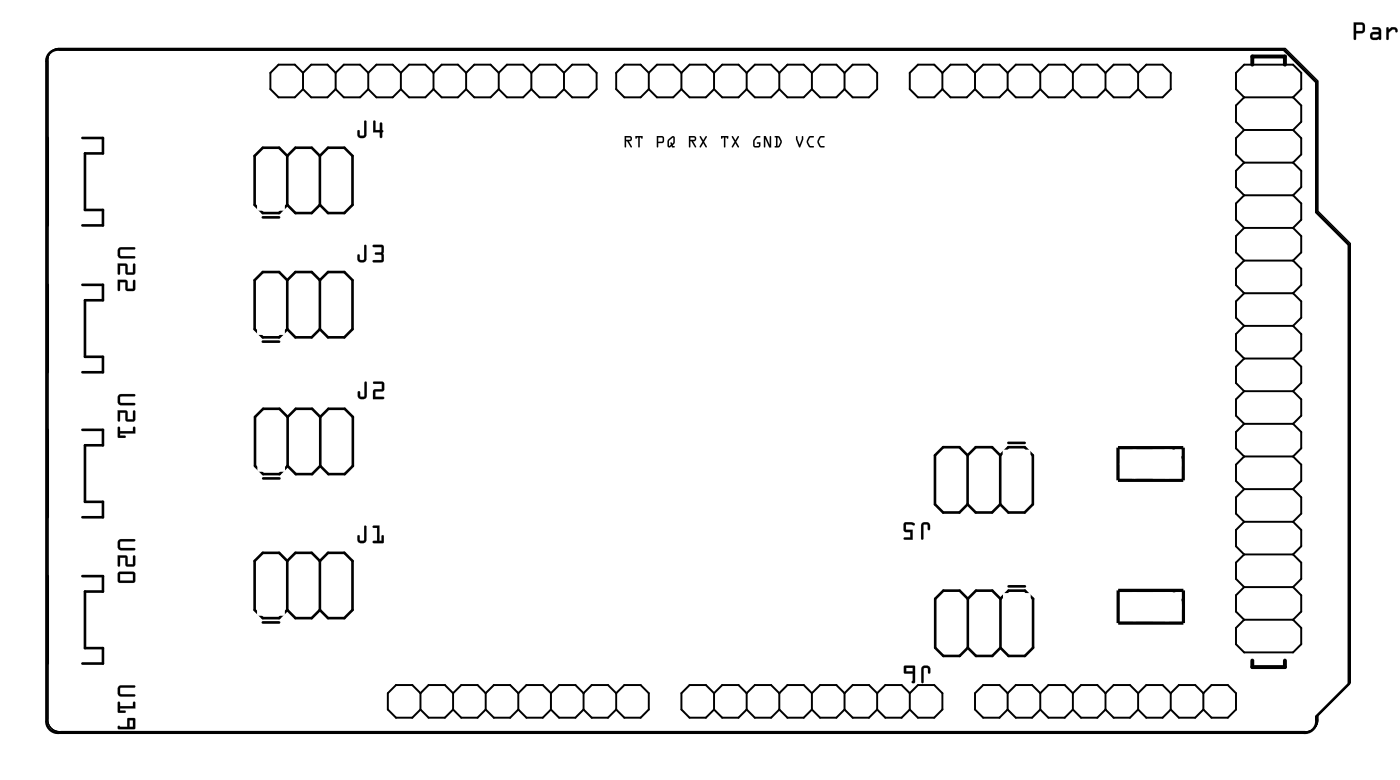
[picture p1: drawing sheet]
<svg xmlns="http://www.w3.org/2000/svg" width="109mm" height="61mm" viewBox="0 0 109 61" stroke-linecap="round" stroke-linejoin="round" font-family="sans-serif">
<path d="M3.9 4.1l.3-.2 .3-.1h95.6l2.5 2.5v10.1l2.5 2.5v34.2l-2.5 2.5a.97 .97 0 0 1-1 1.3h-96.9a.9 .9 0 0 1-1-1v-51.1l.1-.4z" fill="none" stroke="#000" stroke-width=".08"/>
<path d="M87 34.8h5.1v2.6h-5.1zM87.1 45.9h5v2.6h-5z" fill="none" stroke="#000" stroke-width=".25"/>
<path d="M91.2 34.8l.9 .9M91.3 45.9l.8 .9" fill="none" stroke="#000" stroke-width=".13"/>
<g fill="#000">
<path d="M20.8 15h.6v.6h-.6zM20.8 12.5h.6v.5h-.6zM23.4 12.5h.5v.5h-.5zM23.4 15h.5v.6h-.5zM25.9 12.5h.5v.5h-.5zM25.9 15h.5v.6h-.5zM20.8 24.7h.6v.5h-.6zM20.8 22.2h.6v.5h-.6zM20.9 35.4h.5v.5h-.5zM20.9 32.8h.5v.5h-.5zM23.4 22.2h.5v.5h-.5zM23.4 24.7h.5v.5h-.5z"/>
<path d="M23.4 32.8h.5v.5h-.5zM23.4 35.4h.5v.5h-.5zM25.9 22.2h.5v.5h-.5zM25.9 24.7h.5v.5h-.5zM26 32.8h.5v.5h-.5zM26 35.4h.5v.5h-.5zM73.8 38.3h.5v.6h-.5zM73.8 35.8h.5v.5h-.5zM76.4 38.3h.5v.6h-.5zM76.4 35.8h.5v.5h-.5zM78.9 35.8h.5v.5h-.5zM78.9 38.3h.5v.6h-.5z"/>
<path d="M20.8 46.6h.6v.5h-.6zM20.8 44h.6v.5h-.6zM23.4 44h.5v.5h-.5zM23.4 46.6h.5v.5h-.5zM25.9 44h.5v.5h-.5zM25.9 46.6h.5v.5h-.5zM73.8 49.5h.5v.5h-.5zM73.8 47h.5v.5h-.5zM76.4 49.5h.5v.5h-.5zM76.4 47h.5v.5h-.5zM78.9 47h.5v.5h-.5zM78.9 49.5h.5v.5h-.5z"/>
<path d="M9.2 19.3l.2-.1h1.1v.2h-.1h-1l-.1 .4 .1 .1h1l.1 .1-1.2 .1-.1-.3zM9.2 20.5l.7 .1v.6h.5v-.6l.1-.1v.8l-.1 .1h-.5l-.1-.2v-.5h-.5v.6l-.1 .1zM9.2 21.8h.7v.7h.5v-.6l.1-.1v.7l-.1 .1h-.5l-.1-.1v-.6h-.5v.7h-.1z"/>
<path d="M9.2 19.3l.2-.1h1a.1 .1 0 0 1 .1 .1 .1 .1 0 0 1-.1 .1h-1v.1v.4h1a.1 .1 0 0 1 .1 .1 .1 .1 0 0 1-.1 .1h-1.1l-.1-.3zM9.3 19.3l-.1 .5 .1 .3 1.2-.1-.1-.1h-1l-.1-.1 .1-.4h1l.1-.1v-.1h-1.1zM9.2 20.5h.7v.7h.5l-.1-.6a.1 .1 0 0 1 .1-.1 .1 .1 0 0 1 .1 .1v.6l-.1 .2-.6-.1v-.6h-.5l.1 .6a.1 .1 0 0 1-.1 .1 .1 .1 0 0 1-.1-.1zM9.2 20.5v.9l.1-.1v-.6h.5v.5l.1 .1 .5 .1 .1-.1v-.8l-.1 .1v.6h-.5v-.6zM9.2 21.8h.7v.7h.5l-.1-.6a.1 .1 0 0 1 .1-.1 .1 .1 0 0 1 .1 .1v.6l-.1 .1h-.6v-.7h-.5l.1 .7a.1 .1 0 0 1-.1 0 .1 .1 0 0 1-.1 0zM9.2 21.8v.8h.1v-.7h.5v.6l.1 .1h.5l.1-.1v-.7l-.1 .1v.6h-.5v-.7z"/>
<path d="M28.4 9.4l.1 .1v1a.37 .37 0 0 1-.3 .3 .37 .37 0 0 1-.4-.3v-.3a.1 .1 0 0 1 .1-.1 .1 .1 0 0 1 .1 .1v.3h.3zM28.4 9.4v1.1h-.4l-.1-.4-.1 .1v.3a.35 .35 0 0 0 .4 .2 .35 .35 0 0 0 .3-.2v-1zM29.1 9.4h.1v.7h.4v-.5a.1 .1 0 0 1 .1-.1 .1 .1 0 0 1 .1 .1v.5a.09 .09 0 0 1 .1 .1 .09 .09 0 0 1-.1 .1v.4a.1 .1 0 0 1-.1 0 .1 .1 0 0 1-.1 0v-.4h-.6zM29.1 9.4v.9h.5v.4h.1v-.4l.1-.1-.1-.1v-.5h-.1v.5h-.4v-.7z"/>
<path d="M28.4 9.4l.1 .1v1a.36 .36 0 0 1-.3 .2 .36 .36 0 0 1-.4-.2v-.3l.1-.1 .1 .1v.3h.3zM29.1 9.4h.1v.7h.4v-.5h.1l.1 .5v.1v.1l-.1 .4h-.1v-.4h-.5z"/>
<path d="M48.6 10.6h.4a.21 .21 0 0 1 .2 .2 .21 .21 0 0 1-.2 .2l.2 .4-.1 .1-.3-.5v.4l-.1 .1zM48.6 10.6l.1 .9 .1-.1v-.4l.3 .4h.1l-.2-.4a.21 .21 0 0 0 .2-.2 .21 .21 0 0 0-.2-.2zM48.8 10.7v.2l.3-.1v-.1zM48.8 10.7h.3v.1l-.3 .1zM49.5 10.6h.5v.2l-.2-.1v.8l-.1-.1v-.7l-.2 .1zM49.5 10.6v.2l.2-.1v.7l.1 .1v-.8l.2 .1v-.2zM51.1 10.6h.5l.1 .2v.3h-.4l-.1 .4zM51.1 10.6l.1 .9 .1-.4h.4v-.3l-.1-.2zM51.3 10.7v.3h.3v-.3zM51.3 10.7h.3v.3h-.3zM52.1 10.8l.2-.2h.2v.5l-.1 .2 .1 .2h-.2v-.1l-.1 .1-.2-.1v-.4zM52.1 10.8l-.1 .2v.4l.2 .1 .1-.1v.1h.2l-.1-.2 .1-.2v-.5h-.1zM52.1 10.9v.5l.1-.1v-.2l.1 .1 .1-.1v-.4zM52.1 10.9l.3-.2v.4l-.1 .1-.1-.1v.2l-.1 .1zM53.6 10.6h.4a.21 .21 0 0 1 .2 .2 .21 .21 0 0 1-.2 .2l.2 .4-.1 .1-.3-.5v.4l-.1 .1zM53.6 10.6l.1 .9 .1-.1v-.4l.3 .4h.1l-.2-.4a.21 .21 0 0 0 .2-.2 .21 .21 0 0 0-.2-.2zM53.8 10.7v.2l.3-.1v-.1zM53.8 10.7h.3v.1l-.3 .1zM54.5 10.6h.1l.2 .3 .1-.3h.1l-.2 .4 .2 .5-.2-.4-.2 .3h-.1l.2-.4zM54.5 10.6l.2 .4-.2 .4h.1l.2-.3 .2 .4-.2-.5 .2-.4h-.1l-.1 .3-.2-.3zM56.1 10.6h.6v.2l-.2-.1-.1 .8v-.1v-.7l-.2 .1zM56.1 10.6l.1 .2 .2-.1v.7v.1l.1-.8 .2 .1v-.2zM57 10.6h.1l.2 .3 .1-.3h.1l-.2 .4 .2 .5-.2-.4-.2 .3h-.1l.2-.4zM57 10.6l.2 .4-.2 .4h.1l.2-.3 .2 .4-.2-.5 .2-.4h-.1l-.1 .3-.2-.3zM58.8 10.6h.4v.1h-.2l-.2 .3v.4l.3-.1v-.1h-.1l-.1-.1h.3v.3l-.1 .1h-.4v-.1v-.5zM58.8 10.6a.6 .6 0 0 0-.1 .9h.4l.1-.2v-.2h-.2h-.1l.2 .1v.1h-.3v-.4l.2-.2 .2-.1h-.2zM59.5 10.6h.1l.3 .7v-.7h.1v.9h-.1l-.3-.7v.6h-.1zM59.5 10.6v.8h.1v-.6l.3 .7h.1v-.9h-.1v.7l-.3-.7zM60.3 10.6h.4l.2 .4-.3 .5-.3-.1h.1v-.7zM60.3 10.6l.1 .1v.7h-.1l.3 .1 .2-.4v-.2l-.1-.3zM60.5 10.7l.1 .7 .2-.4zM60.5 10.7l.3 .3-.2 .4zM62 10.6h.1l.2 .7 .1-.7h.1v.2l-.2 .7-.1-.1-.2-.6zM62 10.6v.2l.2 .6 .1 .1 .2-.7v-.2h-.1l-.1 .7-.2-.7zM63 10.6h.4l-.1 .1h-.2l-.2 .3 .2 .4h.2v.1l-.3-.1-.2-.3v-.1zM63 10.6l-.2 .5a.39 .39 0 0 0 .5 .4v-.1h-.2l-.2-.4 .2-.3h.2l.1-.1zM63.8 10.6h.4v.1h-.3l-.1 .3 .1 .4h.3v.1l-.4-.1-.1-.3-.1-.1zM63.8 10.6l-.1 .5a.39 .39 0 0 0 .5 .4v-.1h-.3l-.1-.4 .1-.3h.3v-.1z"/>
<path d="M48.6 10.6h.4a.21 .21 0 0 1 .2 .2 .21 .21 0 0 1-.2 .2l.2 .4-.1 .1-.3-.5v.4l-.1 .1zM48.8 10.7v.2l.3-.1v-.1zM49.5 10.6h.5v.2l-.2-.1v.8l-.1-.1v-.7l-.2 .1zM51.1 10.6h.5l.1 .2v.3h-.4l-.1 .4zM51.3 10.7v.3h.3v-.3zM52.1 10.8l.4-.2v.1v.4a.15 .15 0 0 0-.1 .2 .15 .15 0 0 0 .1 .1v.1h-.2v-.1l-.1 .1-.2-.1v-.4zM52.1 10.9v.5l.1-.1v-.2l.1 .1 .1-.1v-.4zM53.6 10.6h.4a.21 .21 0 0 1 .2 .2 .21 .21 0 0 1-.2 .2l.2 .4-.1 .1-.3-.5v.4l-.1 .1zM53.8 10.7v.2l.3-.1v-.1zM54.5 10.6h.1l.2 .3 .1-.3h.1l-.2 .4 .2 .5-.2-.4-.2 .3h-.1l.2-.4zM56.1 10.6h.6v.2l-.2-.1-.1 .8v-.1v-.7l-.2 .1zM57 10.6h.1l.2 .3 .1-.3h.1l-.2 .4 .2 .5-.2-.4-.2 .3h-.1l.2-.4zM58.8 10.6h.2h.2l-.2 .1-.2 .2v.4l.3 .1v-.2l-.2-.1h.3v.3l-.1 .1h-.3l-.2-.2a.61 .61 0 0 1 .2-.7zM59.5 10.6h.1l.3 .7v-.7h.1v.9h-.1l-.3-.7v.6h-.1zM60.3 10.6h.4a.52 .52 0 0 1 0 .8l-.1 .1-.3-.1h.1v-.7zM60.5 10.7l.1 .7 .2-.4zM62 10.6h.1l.2 .7 .1-.7h.1v.2l-.2 .7-.1-.1-.2-.6zM63 10.6h.4l-.1 .1h-.2l-.2 .3 .2 .4h.2v.1a.41 .41 0 0 1-.5-.5zM63.8 10.6h.4v.1h-.3l-.1 .3 .1 .4h.3v.1a.41 .41 0 0 1-.6-.5z"/>
<path d="M105.4 1.7l.7 .1 .2 .2-.1 .5-.6 .1v.4a.1 .1 0 0 1-.1 .1 .1 .1 0 0 1-.1-.1zM105.4 1.7v1.3l.1 .1 .1-.1v-.4l.6-.1 .1-.5-.2-.2zM105.6 1.9v.5h.5v-.4zM105.6 1.9h.5v.5h-.5zM106.9 2.1h.4l.2 .1v.2v.6a.09 .09 0 0 1 0 .1 .09 .09 0 0 1-.1-.1l-.5 .1a.32 .32 0 0 1-.2-.3 .32 .32 0 0 1 .2-.3h.5l-.1-.2h-.4zM106.9 2.1v.2l.5 .1v.1h-.5a.31 .31 0 0 0-.2 .3 .31 .31 0 0 0 .2 .3l.5-.1 .1 .1v-.7l-.1-.3zM106.9 2.7v.2h.3l.2-.1-.1-.1zM106.9 2.7h.4l.1 .1-.2 .1h-.3zM108 2.1h.1v.2l.2-.2a.33 .33 0 0 1 .4 0 .33 .33 0 0 1 .1 .4 .14 .14 0 0 1-.2 0 .14 .14 0 0 1 0-.2h-.2l-.3 .2v.5a.1 .1 0 0 1-.1 .1 .1 .1 0 0 1-.1-.1zM108 2.1v1h.1v-.6l.3-.2h.2l.2 .2a.23 .23 0 0 0 0-.3 .23 .23 0 0 0-.2-.1h-.3l-.2 .2v-.2zM109.1 1.8v1.3zM109.1 1.8v1.3zM109.1 1.7v1.4zM109.1 1.7v1.4z"/>
<path d="M105.4 1.7l.7 .1 .2 .2-.1 .5-.6 .1v.4l-.1 .1-.1-.1zM105.6 1.9v.5h.5v-.5zM106.9 2.1h.5l.1 .3v.7l-.1-.1-.5 .1a.32 .32 0 0 1-.2-.3 .32 .32 0 0 1 .2-.3h.5l-.1-.1-.4-.1zM106.9 2.7v.2h.3l.2-.1-.1-.1zM108 2.1h.1v.2l.2-.2a.33 .33 0 0 1 .4 0 .33 .33 0 0 1 .1 .4 .12 .12 0 0 1-.2 0 .12 .12 0 0 1 0-.2h-.2l-.3 .2v.6h-.1zM109.1 1.8v1.3zM109.1 1.7v1.4z"/>
<path d="M9.2 30.7h.2h1.1v.1h-.1h-1l-.1 .5h.1h1l.1 .2h-1.2l-.1-.2zM9.2 31.9l.7 .1v.6h.5v-.6l.1-.1v.8l-.1 .1h-.5l-.1-.2v-.5h-.5v.6l-.1 .1zM9.2 33.2h.1v.3h1.1v-.3h.1v.5h-1.2v.2h.4l.1 .1-.6 .1z"/>
<path d="M9.2 30.7l.2-.1h1a.1 .1 0 0 1 .1 .1 .1 .1 0 0 1-.1 .1h-1v.1v.4h1a.1 .1 0 0 1 .1 .1 .1 .1 0 0 1-.1 .1h-1.1l-.1-.2zM9.3 30.7l-.1 .6 .1 .2h1.2l-.1-.1h-1l-.1-.1 .1-.5h1h.1v-.1h-1.1zM9.2 31.9l.7 .1v.6h.5l-.1-.6a.1 .1 0 0 1 .1-.1 .1 .1 0 0 1 .1 .1v.6l-.1 .2-.6-.1v-.6h-.5l.1 .6a.1 .1 0 0 1-.1 .1 .1 .1 0 0 1-.1-.1zM9.2 31.9v.9l.1-.1v-.6h.5v.5l.1 .2h.5l.1-.1v-.8l-.1 .1v.6h-.5v-.6zM9.2 33.2h.1v.3h1.1l-.1-.2a.1 .1 0 0 1 .1-.1 .1 .1 0 0 1 .1 .1v.4h-1.2v.2h.4a.1 .1 0 0 1 .1 .1 .1 .1 0 0 1-.1 .1l-.5-.1zM9.2 33.2v.9l.6-.1-.1-.1h-.4v-.2h1.2v-.5l-.1 .1v.2h-1.1v-.2z"/>
<path d="M28.4 19.1h.1v1a.37 .37 0 0 1-.3 .3 .37 .37 0 0 1-.4-.3v-.2a.1 .1 0 0 1 .1-.1 .1 .1 0 0 1 .1 .1v.3h.3zM28.4 19.1v1.1h-.4l-.1-.4h-.1v.3a.35 .35 0 0 0 .4 .3 .35 .35 0 0 0 .3-.3v-1zM29 19.1l.7-.1 .2 .2-.1 .5 .1 .6-.2 .1h-.6a.1 .1 0 0 1-.1-.1 .1 .1 0 0 1 .1-.1h.6v-.4h-.4a.1 .1 0 0 1-.1-.1 .1 .1 0 0 1 .1-.1h.4v-.4h-.6zM29 19.1l.1 .1h.6v.4l-.5 .1v.1h.5v.4h-.6l-.1 .1 .8 .1 .1-.2-.1-.5 .1-.5-.2-.1z"/>
<path d="M28.4 19.1h.1v1a.36 .36 0 0 1-.3 .3 .36 .36 0 0 1-.4-.3v-.3h.1h.1v.4h.3zM29 19.1l.7-.1 .2 .2-.1 .5 .1 .5-.1 .2h-.8l.1-.2h.6v-.4h-.5v-.1v-.1h.5v-.4h-.6z"/>
<path d="M28.4 29.7l.2 .1v1a.37 .37 0 0 1-.4 .3 .37 .37 0 0 1-.3-.3v-.3a.1 .1 0 0 1 0-.1 .1 .1 0 0 1 .1 .1l.1 .3h.2zM28.4 29.7v1.1l-.3 .1-.2-.5v.1v.3a.35 .35 0 0 0 .3 .2 .35 .35 0 0 0 .3-.2v-1zM29.1 29.7h.6l.2 .1v.6l-.7 .1v.4h.6a.1 .1 0 0 1 .1 .1 .1 .1 0 0 1-.1 .1h-.8l.1-.8h.6v-.4h-.6zM29.1 29.7v.1l.6 .1v.4h-.6l-.1 .7h.9v-.1h-.7v-.5h.7v-.6l-.2-.1z"/>
<path d="M28.4 29.7l.2 .1v1a.36 .36 0 0 1-.4 .3 .36 .36 0 0 1-.3-.3v-.3v-.1l.1 .1 .1 .3h.3zM29.1 29.7h.6l.2 .1v.6l-.7 .1v.4h.7v.1h-.9l.1-.7h.6v-.4h-.6z"/>
<path d="M9.2 53.4l.2-.1h1.1v.1l-.1 .1h-1l-.1 .4 .1 .1h1l.1 .1-1.2 .1-.1-.3zM9.2 54.6h.1v.3h1.1v-.3h.1v.5h-1.2v.2h.4l.1 .1h-.6zM9.2 56.5h.7v-.6h.6v.8h-1.2h-.1zM10.1 56v.5h.3v-.5z"/>
<path d="M9.2 53.4l.2-.1h1a.1 .1 0 0 1 .1 .1 .1 .1 0 0 1-.1 .1h-1v.1v.4h1a.1 .1 0 0 1 .1 .1 .1 .1 0 0 1-.1 .1h-1.1l-.1-.3zM9.3 53.4l-.1 .5 .1 .3 1.2-.1-.1-.1h-1l-.1-.1 .1-.4h1l.1-.1v-.1h-1.1zM9.2 54.6h.1v.3h1.1l-.1-.2a.1 .1 0 0 1 .1-.1 .1 .1 0 0 1 .1 .1v.4h-1.2v.2h.4a.1 .1 0 0 1 .1 .1 .1 .1 0 0 1-.1 .1l-.5-.1zM9.2 54.6v.8h.6l-.1-.1h-.4v-.2h1.2v-.5h-.1v.3h-1.1v-.3zM9.2 56.5h.7v-.6h.6v.8h-1.2h-.1zM9.2 56.5l.1 .2h1.2v-.8h-.6v.7zM10.1 56v.5h.3v-.5zM10.1 56h.3v.6h-.3z"/>
<path d="M9.2 42l.2-.1h1.1v.2h-.1h-1l-.1 .4 .1 .1h1l.1 .2h-1.2l-.1-.3zM9.2 43.2l.7 .1v.6h.5v-.6l.1-.1v.8l-.1 .1h-.5l-.1-.2v-.5h-.5v.6l-.1 .1zM9.2 44.5h1.2l.1 .2v.5l-.1 .1h-1.1l-.1-.1zM9.3 44.7v.5h1.1v-.5z"/>
<path d="M9.2 42l.2-.1h1a.1 .1 0 0 1 .1 .1 .1 .1 0 0 1-.1 .1h-1v.1v.4h1a.1 .1 0 0 1 .1 .1 .1 .1 0 0 1-.1 .1h-1.1l-.1-.3zM9.3 42l-.1 .5 .1 .3 1.2-.1-.1-.1h-1l-.1-.1 .1-.4h1h.1v-.1l-1.1-.1zM9.2 43.2l.7 .1v.6h.5l-.1-.6a.1 .1 0 0 1 .1-.1 .1 .1 0 0 1 .1 .1v.6l-.1 .2-.6-.1v-.6h-.5l.1 .6a.1 .1 0 0 1-.1 .1 .1 .1 0 0 1-.1-.1zM9.2 43.2v.9l.1-.1v-.6h.5v.5l.1 .2h.5l.1-.1v-.8l-.1 .1v.6h-.5v-.6zM9.2 44.5h1.2l.1 .2v.5l-.1 .2-1.1-.1-.1-.1zM9.2 44.5v.7l.1 .1h1.1l.1-.1v-.5l-.1-.2zM9.3 44.7v.5h1.1v-.5zM9.3 44.6h1.1v.6h-1.1z"/>
<path d="M28.4 40.9l.1 .1v1a.37 .37 0 0 1-.3 .3 .37 .37 0 0 1-.4-.3v-.3a.1 .1 0 0 1 .1-.1 .1 .1 0 0 1 .1 .1v.3h.3zM28.4 40.9v1.1l-.4 .1-.1-.5-.1 .1v.3a.35 .35 0 0 0 .4 .3 .35 .35 0 0 0 .3-.3v-1zM29 40.9h.5v1.2h.2v-.4a.1 .1 0 0 1 .1-.1 .1 .1 0 0 1 .1 .1v.5l-.8 .1a.1 .1 0 0 1-.1-.1 .1 .1 0 0 1 .1-.1h.3v-1h-.3zM29 40.9l.1 .2h.3v1h-.3l-.1 .1h.8v-.6l-.1 .1v.4h-.2v-1.2z"/>
<path d="M28.4 40.9l.1 .1v1a.36 .36 0 0 1-.3 .3 .36 .36 0 0 1-.4-.3v-.3l.1-.1 .1 .1v.4l.3-.1zM29 40.9h.5v1.2h.2v-.4l.1-.1v.6h-.8l.1-.1h.3v-1h-.3z"/>
<path d="M71.8 40.7l.5-.1 .1 .3v.3h-.1h-.1v-.4l-.3 .1v1l-.1 .1-.1-.1v-1zM70.4 40.7l.5-.1a.15 .15 0 0 1 .3 0 .16 .16 0 0 1-.1 .3l-.6-.1v.4h.6v.8h-.7v-.2h.5v-.4h-.4l-.1-.1z"/>
<path d="M71.8 40.7l.2-.1 .3 .1 .1 .5a.1 .1 0 0 1-.1 .1 .1 .1 0 0 1-.1-.1v-.4h-.3v1.1a.1 .1 0 0 1-.1 .1 .1 .1 0 0 1-.1-.1v-1zM71.8 40.7l-.1 .2v1l.1 .1 .1-.1v-1.1h.3l.1 .4h.1v-.3l-.2-.3zM70.4 40.7l.5-.1 .3 .1a.1 .1 0 0 1 0 .1 .1 .1 0 0 1-.1 .1l-.6-.1v.4h.6v.8h-.6a.1 .1 0 0 1-.1-.1 .1 .1 0 0 1 .1-.1h.4v-.4h-.4l-.1-.1zM70.4 40.7v.6l.1 .1h.4v.4h-.5v.1l.7 .1v-.8h-.6v-.4l.6 .1 .1-.2-.2-.1z"/>
<path d="M71.8 51.9l.5-.1 .1 .2v.3l-.1 .1v-.1l-.1-.3h-.3v1.1h-.1h-.1v-1.1zM70.4 51.8h.8v1.3h-.2l.1-.1v-.6l-.7-.1zM70.6 52v.2h.5v-.2z"/>
<path d="M71.8 51.9l.2-.1 .4 .1v.4a.1 .1 0 0 1-.1 .1 .1 .1 0 0 1-.1-.1v-.3h-.3v1.1a.1 .1 0 0 1-.1 .1 .1 .1 0 0 1-.1-.1v-1.1zM71.8 51.9l-.1 .1v1.1h.1h.1v-1.1h.3l.1 .4 .1-.1v-.3l-.1-.2zM70.4 51.8h.9v1.3l-.2 .1a.09 .09 0 0 1-.1-.1 .09 .09 0 0 1 .1-.1v-.6h-.7zM70.4 51.8v.5l.7 .1v.6l-.1 .1h.2v-1.3zM70.6 52v.2h.5v-.2zM70.5 51.9h.6v.3h-.6z"/>
</g>
<g fill="none" stroke="#000" stroke-width=".2">
<path d="M3.7 10.7v6.8M3.8 4.2a.9 .9 0 0 1 .8-.3h95.4l2.5 2.5v10.1l2.5 2.5v34.2l-2.5 2.5a.97 .97 0 0 1-1 1.3h-96.9a.9 .9 0 0 1-1-1v-51.1v-.4zM6.4 10.7h1.6v1.2h-1.4v4.4h1.4v1.2h-1.6M20.5 16.9h1.2M22.4 12.1l-.7-.6h-1.2l-.7 .6v3.8l.7 .7h1.2l.7-.7M22.4 15.9l.6 .7h1.3l.6-.7M22.4 12.1l.6-.6h1.3l.6 .6M22.4 12.1v3.8M24.9 12.1l.6-.6h1.3l.6 .6v3.8l-.6 .7h-1.3l-.6-.7M24.9 12.1v3.8M3.7 22.2v6.8M3.7 33.4v6.8"/>
<path d="M6.4 22.2h1.6v1.2h-1.4v4.4h1.4v1.2h-1.6M6.4 33.4h1.6v1.2h-1.4v4.4h1.4v1.2h-1.6M20.5 26.6h1.2M20.5 37.2h1.3M22.4 21.8l-.7-.6h-1.2l-.7 .6v3.8l.7 .6h1.2l.7-.6M22.4 21.8v3.8M22.4 25.6l.6 .6h1.3l.6-.6M22.4 21.8l.6-.6h1.3l.6 .6M22.4 32.4l-.6-.6h-1.3l-.6 .6v3.8l.6 .7h1.3l.6-.7M22.4 36.2l.6 .7h1.3l.6-.7M22.4 32.4l.6-.6h1.3l.6 .6M22.4 32.4v3.8"/>
<path d="M24.9 21.8v3.8M24.9 21.8l.6-.6h1.3l.6 .6v3.8l-.6 .6h-1.3l-.6-.6M24.9 32.4l.7-.6h1.2l.7 .6v3.8l-.7 .7h-1.2l-.7-.7M24.9 32.4v3.8M75.3 35.4l-.6-.6h-1.3l-.6 .6v3.8l.6 .7h1.3l.6-.7M75.3 35.4l.7-.6h1.2l.7 .6M75.3 39.2l.7 .7h1.2l.7-.7M75.3 35.4v3.8M77.9 35.4l.6-.6h1.3l.6 .6v3.8l-.6 .7h-1.3l-.6-.7M77.9 35.4v3.8M78.5 34.5h1.3M3.7 44.8v6.8"/>
<path d="M6.4 44.8h1.6v1.2h-1.4v4.4h1.4v1.2h-1.6M20.5 48.4h1.2M22.4 43.6l-.7-.6h-1.2l-.7 .6v3.9l.7 .6h1.2l.7-.6M22.4 43.6v3.9M22.4 47.5l.6 .6h1.3l.6-.6M22.4 43.6l.6-.6h1.3l.6 .6M24.9 43.6v3.9M24.9 43.6l.6-.6h1.3l.6 .6v3.9l-.6 .6h-1.3l-.6-.6M75.4 46.6l.6-.7h1.3l.6 .7M75.4 46.6l-.7-.7h-1.2l-.7 .7v3.8l.7 .6h1.2l.7-.6M75.4 50.4l.6 .6h1.3l.6-.6M75.4 46.6v3.8"/>
<path d="M77.9 46.6l.6-.7h1.3l.6 .7v3.8l-.6 .6h-1.3l-.6-.6M77.9 46.6v3.8M78.5 45.6h1.3"/>
</g>
<path d="M97.5 5v-.6h2.5v.6M97.5 51.4v.5h2.5v-.5" fill="none" stroke="#000" stroke-width=".3"/>
<g fill="none" stroke="#000" stroke-width=".15">
<path d="M23.6 5.7l-.6-.7h-1.3l-.6 .7v1.2l.6 .7h1.3l.6-.7M23.6 6.9l.6 .7h1.3l.6-.7M23.6 5.7l.6-.7h1.3l.6 .7M23.6 5.7v1.2M26.1 6.9l.7 .7h1.2l.7-.7M26.1 5.7l.7-.7h1.2l.7 .7M26.1 5.7v1.2M28.7 6.9l.6 .7h1.3l.6-.7M28.7 5.7l.6-.7h1.3l.6 .7M28.7 5.7v1.2M31.2 6.9l.6 .7h1.3l.7-.7M31.2 5.7l.6-.7h1.3l.7 .7"/>
<path d="M31.2 5.7v1.2M33.8 6.9l.6 .7h1.3l.6-.7M33.8 5.7l.6-.7h1.3l.6 .7M33.8 5.7v1.2M36.3 6.9l.6 .7h1.3l.6-.7M36.3 5.7l.6-.7h1.3l.6 .7M36.3 5.7v1.2M38.8 6.9l.7 .7h1.2l.7-.7M38.8 5.7l.7-.7h1.2l.7 .7M38.8 5.7v1.2M41.4 6.9l.6 .7h1.3l.6-.7M41.4 5.7l.6-.7h1.3l.6 .7"/>
<path d="M41.4 5.7v1.2M43.9 5.7l.6-.7h1.3l.7 .7v1.2l-.7 .7h-1.3l-.6-.7M43.9 5.7v1.2M50.5 5.7l-.6-.7h-1.3l-.6 .7v1.2l.6 .7h1.3l.6-.7M50.5 6.9l.7 .7h1.2l.7-.7M50.5 5.7l.7-.7h1.2l.7 .7M50.5 5.7v1.2M53.1 5.7v1.2M53.1 6.9l.6 .7h1.3l.6-.7M53.1 5.7l.6-.7h1.3l.6 .7M55.6 5.7v1.2M55.6 6.9l.6 .7h1.3l.6-.7"/>
<path d="M55.6 5.7l.6-.7h1.3l.6 .7M58.1 5.7v1.2M58.1 6.9l.7 .7h1.2l.7-.7M58.1 5.7l.7-.7h1.2l.7 .7M60.7 5.7v1.2M60.7 6.9l.6 .7h1.3l.6-.7M60.7 5.7l.6-.7h1.3l.6 .7M63.2 5.7v1.2M63.2 6.9l.7 .7h1.2l.7-.7M63.2 5.7l.7-.7h1.2l.7 .7M65.8 5.7l.6-.7h1.3l.6 .7v1.2l-.6 .7h-1.3l-.6-.7M65.8 5.7v1.2"/>
<path d="M73.4 5.7l-.7-.7h-1.2l-.7 .7v1.2l.7 .7h1.2l.7-.7M73.4 5.7v1.2M73.4 6.9l.6 .7h1.3l.6-.7M73.4 5.7l.6-.7h1.3l.6 .7M75.9 5.7v1.2M75.9 6.9l.7 .7h1.2l.7-.7M75.9 5.7l.7-.7h1.2l.7 .7M78.5 5.7v1.2M78.5 6.9l.6 .7h1.3l.6-.7M78.5 5.7l.6-.7h1.3l.6 .7M81 5.7v1.2M81 6.9l.6 .7h1.3l.6-.7"/>
<path d="M81 5.7l.6-.7h1.3l.6 .7M83.5 5.7v1.2M83.5 6.9l.7 .7h1.2l.7-.7M83.5 5.7l.7-.7h1.2l.7 .7M86.1 5.7v1.2M86.1 6.9l.6 .7h1.3l.6-.7M86.1 5.7l.6-.7h1.3l.6 .7M88.6 5.7l.7-.7h1.2l.7 .7v1.2l-.7 .7h-1.2l-.7-.7M88.6 5.7v1.2M96.9 7.6l-.7-.7v-1.2l.7-.7h3.8l.6 .7v1.2l-.6 .7M96.9 7.6l-.7 .6v1.3l.7 .6M96.9 10.1l-.7 .6v1.3l.7 .7"/>
<path d="M96.9 12.7l-.7 .6v1.3l.7 .6M96.9 15.2l-.7 .6v1.3l.7 .6M96.9 17.7l-.7 .7v1.2l.7 .7M96.9 7.6h3.8M96.9 10.1h3.8M96.9 12.7h3.8M96.9 15.2h3.8M96.9 17.7h3.8M100.7 15.2l.6 .6v1.3l-.6 .6M100.7 17.7l.6 .7v1.2l-.6 .7M100.7 7.6l.6 .6v1.3l-.6 .6M100.7 10.1l.6 .6v1.3l-.6 .7"/>
<path d="M100.7 12.7l.6 .6v1.3l-.6 .6M96.9 38.1l-.7 .6v1.3l.7 .6M96.9 33l-.7 .6v1.3l.7 .6M96.9 20.3l-.7 .6v1.3l.7 .6M96.9 22.8l-.7 .6v1.3l.7 .7M96.9 25.4l-.7 .6v1.3l.7 .6M96.9 27.9l-.7 .6v1.3l.7 .6M96.9 30.4l-.7 .7v1.2l.7 .7M96.9 35.5l-.7 .6v1.3l.7 .7M96.9 20.3h3.8M96.9 22.8h3.8M96.9 25.4h3.8"/>
<path d="M96.9 27.9h3.8M96.9 30.4h3.8M96.9 33h3.8M96.9 35.5h3.8M96.9 38.1h3.8M100.7 38.1l.6 .6v1.3l-.6 .6M100.7 35.5l.6 .6v1.3l-.6 .7M100.7 33l.6 .6v1.3l-.6 .6M100.7 22.8l.6 .6v1.3l-.6 .7M100.7 20.3l.6 .6v1.3l-.6 .6M100.7 25.4l.6 .6v1.3l-.6 .6M100.7 27.9l.6 .6v1.3l-.6 .6"/>
<path d="M100.7 30.4l.6 .7v1.2l-.6 .7M32.7 53.9l-.6-.6h-1.3l-.6 .6v1.3l.6 .6h1.3l.6-.6M32.7 53.9l.7-.6h1.2l.7 .6M32.7 55.2l.7 .6h1.2l.7-.6M32.7 53.9v1.3M35.3 53.9l.6-.6h1.3l.6 .6M35.3 55.2l.6 .6h1.3l.6-.6M35.3 53.9v1.3M37.8 53.9l.7-.6h1.2l.7 .6M37.8 55.2l.7 .6h1.2l.7-.6M37.8 53.9v1.3M40.4 53.9l.6-.6h1.3l.6 .6"/>
<path d="M40.4 55.2l.6 .6h1.3l.6-.6M40.4 53.9v1.3M42.9 53.9l.6-.6h1.3l.6 .6M42.9 55.2l.6 .6h1.3l.6-.6M42.9 53.9v1.3M45.4 53.9l.7-.6h1.2l.7 .6M45.4 55.2l.7 .6h1.2l.7-.6M45.4 53.9v1.3M48 53.9l.6-.6h1.3l.6 .6v1.3l-.6 .6h-1.3l-.6-.6M48 53.9v1.3M55.6 53.9l-.6-.6h-1.3l-.6 .6v1.3l.6 .6h1.3l.6-.6M55.6 53.9l.6-.6h1.3l.6 .6"/>
<path d="M55.6 55.2l.6 .6h1.3l.6-.6M55.6 53.9v1.3M58.1 53.9l.7-.6h1.2l.7 .6M58.1 55.2l.7 .6h1.2l.7-.6M58.1 53.9v1.3M60.7 53.9l.6-.6h1.3l.6 .6M60.7 55.2l.6 .6h1.3l.6-.6M60.7 53.9v1.3M63.2 53.9l.7-.6h1.2l.7 .6M63.2 55.2l.7 .6h1.2l.7-.6M63.2 53.9v1.3M65.8 53.9l.6-.6h1.3l.6 .6"/>
<path d="M65.8 55.2l.6 .6h1.3l.6-.6M65.8 53.9v1.3M68.3 53.9l.6-.6h1.3l.6 .6M68.3 55.2l.6 .6h1.3l.6-.6M68.3 53.9v1.3M70.8 53.9l.7-.6h1.2l.7 .6v1.3l-.7 .6h-1.2l-.7-.6M70.8 53.9v1.3M78.5 53.9l-.7-.6h-1.2l-.7 .6v1.3l.7 .6h1.2l.7-.6M78.5 53.9l.6-.6h1.3l.6 .6M78.5 55.2l.6 .6h1.3l.6-.6M78.5 53.9v1.3M81 53.9l.6-.6h1.3l.6 .6"/>
<path d="M81 55.2l.6 .6h1.3l.6-.6M81 53.9v1.3M83.5 53.9l.7-.6h1.2l.7 .6M83.5 55.2l.7 .6h1.2l.7-.6M83.5 53.9v1.3M86.1 53.9l.6-.6h1.3l.6 .6M86.1 55.2l.6 .6h1.3l.6-.6M86.1 53.9v1.3M88.6 53.9l.7-.6h1.2l.7 .6M88.6 55.2l.7 .6h1.2l.7-.6M88.6 53.9v1.3M91.2 53.9l.6-.6h1.3l.6 .6"/>
<path d="M91.2 55.2l.6 .6h1.3l.6-.6M91.2 53.9v1.3M93.7 53.9l.6-.6h1.3l.6 .6v1.3l-.6 .6h-1.3l-.6-.6M93.7 53.9v1.3M96.9 45.7l-.7 .6v1.3l.7 .6M96.9 48.2l-.7 .6v1.3l.7 .7h3.8l.6-.7v-1.3l-.6-.6M96.9 43.1l-.7 .7v1.2l.7 .7M96.9 40.6l-.7 .6v1.3l.7 .6M96.9 40.6h3.8M96.9 43.1h3.8M96.9 45.7h3.8M96.9 48.2h3.8"/>
<path d="M100.7 45.7l.6 .6v1.3l-.6 .6M100.7 43.1l.6 .7v1.2l-.6 .7M100.7 40.6l.6 .6v1.3l-.6 .6"/>
</g>
<path d="M48.6 12.7h1.6v1.5h-1.6z" fill="#fff"/>
<path d="M48.6 12.7h1.6v1.5h-1.6z" fill="none" stroke="#fff" stroke-width=".76" stroke-linecap="butt"/>
<circle cx="49.4" cy="13.5" r=".79" fill="#fff"/>
<circle cx="49.4" cy="13.5" r=".79" fill="none" stroke="#fff" stroke-width=".76" stroke-linecap="butt"/>
<circle cx="51.9" cy="13.5" r=".79" fill="#fff"/>
<circle cx="51.9" cy="13.5" r=".79" fill="none" stroke="#fff" stroke-width=".76" stroke-linecap="butt"/>
<circle cx="54.5" cy="13.5" r=".79" fill="#fff"/>
<circle cx="54.5" cy="13.5" r=".79" fill="none" stroke="#fff" stroke-width=".76" stroke-linecap="butt"/>
<path d="M61.3 12.6h1.6v1.6h-1.6z" fill="#fff"/>
<path d="M61.3 12.6h1.6v1.6h-1.6z" fill="none" stroke="#fff" stroke-width=".76" stroke-linecap="butt"/>
<circle cx="62.1" cy="13.4" r=".79" fill="#fff"/>
<circle cx="62.1" cy="13.4" r=".79" fill="none" stroke="#fff" stroke-width=".76" stroke-linecap="butt"/>
<circle cx="59.5" cy="13.4" r=".79" fill="#fff"/>
<circle cx="59.5" cy="13.4" r=".79" fill="none" stroke="#fff" stroke-width=".76" stroke-linecap="butt"/>
<circle cx="57" cy="13.4" r=".79" fill="#fff"/>
<circle cx="57" cy="13.4" r=".79" fill="none" stroke="#fff" stroke-width=".76" stroke-linecap="butt"/>
<path d="M90.1 46.5h1.5v1.4h-1.5z" fill="#fff"/>
<path d="M90.1 46.5h1.5v1.4h-1.5z" fill="none" stroke="#fff" stroke-width=".76" stroke-linecap="butt"/>
<circle cx="90.9" cy="47.2" r=".74" fill="#fff"/>
<circle cx="90.9" cy="47.2" r=".74" fill="none" stroke="#fff" stroke-width=".76" stroke-linecap="butt"/>
<circle cx="88.3" cy="47.2" r=".74" fill="#fff"/>
<circle cx="88.3" cy="47.2" r=".74" fill="none" stroke="#fff" stroke-width=".76" stroke-linecap="butt"/>
<path d="M90.1 35.4h1.5v1.4h-1.5z" fill="#fff"/>
<path d="M90.1 35.4h1.5v1.4h-1.5z" fill="none" stroke="#fff" stroke-width=".76" stroke-linecap="butt"/>
<circle cx="90.9" cy="36.1" r=".74" fill="#fff"/>
<circle cx="90.9" cy="36.1" r=".74" fill="none" stroke="#fff" stroke-width=".76" stroke-linecap="butt"/>
<circle cx="88.3" cy="36.1" r=".74" fill="#fff"/>
<circle cx="88.3" cy="36.1" r=".74" fill="none" stroke="#fff" stroke-width=".76" stroke-linecap="butt"/>
<circle cx="12.7" cy="12.7" r=".75" fill="#fff"/>
<circle cx="12.7" cy="12.7" r=".75" fill="none" stroke="#fff" stroke-width=".85" stroke-linecap="butt"/>
<circle cx="12.6" cy="22.4" r=".75" fill="#fff"/>
<circle cx="12.6" cy="22.4" r=".75" fill="none" stroke="#fff" stroke-width=".85" stroke-linecap="butt"/>
<circle cx="12.6" cy="33.1" r=".75" fill="#fff"/>
<circle cx="12.6" cy="33.1" r=".75" fill="none" stroke="#fff" stroke-width=".85" stroke-linecap="butt"/>
<circle cx="12.6" cy="44.3" r=".75" fill="#fff"/>
<circle cx="12.6" cy="44.3" r=".75" fill="none" stroke="#fff" stroke-width=".85" stroke-linecap="butt"/>
<circle cx="12.6" cy="51.8" r=".75" fill="#fff"/>
<circle cx="12.6" cy="51.8" r=".75" fill="none" stroke="#fff" stroke-width=".85" stroke-linecap="butt"/>
<circle cx="79.7" cy="54.6" r=".62" fill="#fff"/>
<circle cx="79.7" cy="54.6" r=".62" fill="none" stroke="#fff" stroke-width=".61" stroke-linecap="butt"/>
<circle cx="39.1" cy="54.6" r=".62" fill="#fff"/>
<circle cx="39.1" cy="54.6" r=".62" fill="none" stroke="#fff" stroke-width=".61" stroke-linecap="butt"/>
<circle cx="82.3" cy="54.6" r=".62" fill="#fff"/>
<circle cx="82.3" cy="54.6" r=".62" fill="none" stroke="#fff" stroke-width=".61" stroke-linecap="butt"/>
<circle cx="84.8" cy="54.6" r=".62" fill="#fff"/>
<circle cx="84.8" cy="54.6" r=".62" fill="none" stroke="#fff" stroke-width=".61" stroke-linecap="butt"/>
<circle cx="87.3" cy="54.6" r=".62" fill="#fff"/>
<circle cx="87.3" cy="54.6" r=".62" fill="none" stroke="#fff" stroke-width=".61" stroke-linecap="butt"/>
<circle cx="89.9" cy="54.6" r=".62" fill="#fff"/>
<circle cx="89.9" cy="54.6" r=".62" fill="none" stroke="#fff" stroke-width=".61" stroke-linecap="butt"/>
<circle cx="97.5" cy="19" r=".62" fill="#fff"/>
<circle cx="97.5" cy="19" r=".62" fill="none" stroke="#fff" stroke-width=".61" stroke-linecap="butt"/>
<circle cx="92.4" cy="54.6" r=".62" fill="#fff"/>
<circle cx="92.4" cy="54.6" r=".62" fill="none" stroke="#fff" stroke-width=".61" stroke-linecap="butt"/>
<circle cx="95" cy="54.6" r=".62" fill="#fff"/>
<circle cx="95" cy="54.6" r=".62" fill="none" stroke="#fff" stroke-width=".61" stroke-linecap="butt"/>
<circle cx="40.1" cy="6.3" r=".62" fill="#fff"/>
<circle cx="40.1" cy="6.3" r=".62" fill="none" stroke="#fff" stroke-width=".61" stroke-linecap="butt"/>
<circle cx="54.3" cy="54.6" r=".62" fill="#fff"/>
<circle cx="54.3" cy="54.6" r=".62" fill="none" stroke="#fff" stroke-width=".61" stroke-linecap="butt"/>
<circle cx="56.9" cy="54.6" r=".62" fill="#fff"/>
<circle cx="56.9" cy="54.6" r=".62" fill="none" stroke="#fff" stroke-width=".61" stroke-linecap="butt"/>
<circle cx="59.4" cy="54.6" r=".62" fill="#fff"/>
<circle cx="59.4" cy="54.6" r=".62" fill="none" stroke="#fff" stroke-width=".61" stroke-linecap="butt"/>
<circle cx="61.9" cy="54.6" r=".62" fill="#fff"/>
<circle cx="61.9" cy="54.6" r=".62" fill="none" stroke="#fff" stroke-width=".61" stroke-linecap="butt"/>
<circle cx="97.5" cy="39.3" r=".62" fill="#fff"/>
<circle cx="97.5" cy="39.3" r=".62" fill="none" stroke="#fff" stroke-width=".61" stroke-linecap="butt"/>
<circle cx="64.5" cy="54.6" r=".62" fill="#fff"/>
<circle cx="64.5" cy="54.6" r=".62" fill="none" stroke="#fff" stroke-width=".61" stroke-linecap="butt"/>
<circle cx="67" cy="54.6" r=".62" fill="#fff"/>
<circle cx="67" cy="54.6" r=".62" fill="none" stroke="#fff" stroke-width=".61" stroke-linecap="butt"/>
<circle cx="69.6" cy="54.6" r=".62" fill="#fff"/>
<circle cx="69.6" cy="54.6" r=".62" fill="none" stroke="#fff" stroke-width=".61" stroke-linecap="butt"/>
<circle cx="72.1" cy="54.6" r=".62" fill="#fff"/>
<circle cx="72.1" cy="54.6" r=".62" fill="none" stroke="#fff" stroke-width=".61" stroke-linecap="butt"/>
<circle cx="59.4" cy="6.3" r=".62" fill="#fff"/>
<circle cx="59.4" cy="6.3" r=".62" fill="none" stroke="#fff" stroke-width=".61" stroke-linecap="butt"/>
<circle cx="97.5" cy="8.8" r=".62" fill="#fff"/>
<circle cx="97.5" cy="8.8" r=".62" fill="none" stroke="#fff" stroke-width=".61" stroke-linecap="butt"/>
<circle cx="97.5" cy="29.2" r=".62" fill="#fff"/>
<circle cx="97.5" cy="29.2" r=".62" fill="none" stroke="#fff" stroke-width=".61" stroke-linecap="butt"/>
<circle cx="97.5" cy="49.5" r=".62" fill="#fff"/>
<circle cx="97.5" cy="49.5" r=".62" fill="none" stroke="#fff" stroke-width=".61" stroke-linecap="butt"/>
<circle cx="29.9" cy="6.3" r=".62" fill="#fff"/>
<circle cx="29.9" cy="6.3" r=".62" fill="none" stroke="#fff" stroke-width=".61" stroke-linecap="butt"/>
<circle cx="49.2" cy="54.6" r=".62" fill="#fff"/>
<circle cx="49.2" cy="54.6" r=".62" fill="none" stroke="#fff" stroke-width=".61" stroke-linecap="butt"/>
<circle cx="49.2" cy="6.3" r=".62" fill="#fff"/>
<circle cx="49.2" cy="6.3" r=".62" fill="none" stroke="#fff" stroke-width=".61" stroke-linecap="butt"/>
<circle cx="97.5" cy="13.9" r=".62" fill="#fff"/>
<circle cx="97.5" cy="13.9" r=".62" fill="none" stroke="#fff" stroke-width=".61" stroke-linecap="butt"/>
<circle cx="97.5" cy="24.1" r=".62" fill="#fff"/>
<circle cx="97.5" cy="24.1" r=".62" fill="none" stroke="#fff" stroke-width=".61" stroke-linecap="butt"/>
<circle cx="97.5" cy="34.2" r=".66" fill="#fff"/>
<circle cx="97.5" cy="34.2" r=".66" fill="none" stroke="#fff" stroke-width=".61" stroke-linecap="butt"/>
<circle cx="89.9" cy="6.3" r=".67" fill="#fff"/>
<circle cx="89.9" cy="6.3" r=".67" fill="none" stroke="#fff" stroke-width=".61" stroke-linecap="butt"/>
<circle cx="97.5" cy="44.4" r=".62" fill="#fff"/>
<circle cx="97.5" cy="44.4" r=".62" fill="none" stroke="#fff" stroke-width=".61" stroke-linecap="butt"/>
<circle cx="87.3" cy="6.3" r=".67" fill="#fff"/>
<circle cx="87.3" cy="6.3" r=".67" fill="none" stroke="#fff" stroke-width=".61" stroke-linecap="butt"/>
<circle cx="84.8" cy="6.3" r=".67" fill="#fff"/>
<circle cx="84.8" cy="6.3" r=".67" fill="none" stroke="#fff" stroke-width=".61" stroke-linecap="butt"/>
<circle cx="82.3" cy="6.3" r=".62" fill="#fff"/>
<circle cx="82.3" cy="6.3" r=".62" fill="none" stroke="#fff" stroke-width=".61" stroke-linecap="butt"/>
<circle cx="79.7" cy="6.3" r=".62" fill="#fff"/>
<circle cx="79.7" cy="6.3" r=".62" fill="none" stroke="#fff" stroke-width=".61" stroke-linecap="butt"/>
<circle cx="77.2" cy="6.3" r=".62" fill="#fff"/>
<circle cx="77.2" cy="6.3" r=".62" fill="none" stroke="#fff" stroke-width=".61" stroke-linecap="butt"/>
<circle cx="74.6" cy="6.3" r=".62" fill="#fff"/>
<circle cx="74.6" cy="6.3" r=".62" fill="none" stroke="#fff" stroke-width=".61" stroke-linecap="butt"/>
<circle cx="72.1" cy="6.3" r=".62" fill="#fff"/>
<circle cx="72.1" cy="6.3" r=".62" fill="none" stroke="#fff" stroke-width=".61" stroke-linecap="butt"/>
<circle cx="24.9" cy="6.3" r=".62" fill="#fff"/>
<circle cx="24.9" cy="6.3" r=".62" fill="none" stroke="#fff" stroke-width=".61" stroke-linecap="butt"/>
<circle cx="35" cy="6.3" r=".62" fill="#fff"/>
<circle cx="35" cy="6.3" r=".62" fill="none" stroke="#fff" stroke-width=".61" stroke-linecap="butt"/>
<circle cx="45.2" cy="6.3" r=".62" fill="#fff"/>
<circle cx="45.2" cy="6.3" r=".62" fill="none" stroke="#fff" stroke-width=".61" stroke-linecap="butt"/>
<circle cx="34" cy="54.6" r=".62" fill="#fff"/>
<circle cx="34" cy="54.6" r=".62" fill="none" stroke="#fff" stroke-width=".61" stroke-linecap="butt"/>
<circle cx="44.2" cy="54.6" r=".62" fill="#fff"/>
<circle cx="44.2" cy="54.6" r=".62" fill="none" stroke="#fff" stroke-width=".61" stroke-linecap="butt"/>
<circle cx="64.5" cy="6.3" r=".62" fill="#fff"/>
<circle cx="64.5" cy="6.3" r=".62" fill="none" stroke="#fff" stroke-width=".61" stroke-linecap="butt"/>
<circle cx="54.3" cy="6.3" r=".62" fill="#fff"/>
<circle cx="54.3" cy="6.3" r=".62" fill="none" stroke="#fff" stroke-width=".61" stroke-linecap="butt"/>
<circle cx="97.5" cy="6.3" r=".62" fill="#fff"/>
<circle cx="97.5" cy="6.3" r=".62" fill="none" stroke="#fff" stroke-width=".61" stroke-linecap="butt"/>
<circle cx="97.5" cy="11.4" r=".62" fill="#fff"/>
<circle cx="97.5" cy="11.4" r=".62" fill="none" stroke="#fff" stroke-width=".61" stroke-linecap="butt"/>
<circle cx="97.5" cy="16.5" r=".62" fill="#fff"/>
<circle cx="97.5" cy="16.5" r=".62" fill="none" stroke="#fff" stroke-width=".61" stroke-linecap="butt"/>
<circle cx="97.5" cy="21.5" r=".62" fill="#fff"/>
<circle cx="97.5" cy="21.5" r=".62" fill="none" stroke="#fff" stroke-width=".61" stroke-linecap="butt"/>
<circle cx="97.5" cy="26.6" r=".62" fill="#fff"/>
<circle cx="97.5" cy="26.6" r=".62" fill="none" stroke="#fff" stroke-width=".61" stroke-linecap="butt"/>
<circle cx="97.5" cy="31.7" r=".62" fill="#fff"/>
<circle cx="97.5" cy="31.7" r=".62" fill="none" stroke="#fff" stroke-width=".61" stroke-linecap="butt"/>
<circle cx="97.5" cy="36.8" r=".62" fill="#fff"/>
<circle cx="97.5" cy="36.8" r=".62" fill="none" stroke="#fff" stroke-width=".61" stroke-linecap="butt"/>
<circle cx="97.5" cy="41.9" r=".62" fill="#fff"/>
<circle cx="97.5" cy="41.9" r=".62" fill="none" stroke="#fff" stroke-width=".61" stroke-linecap="butt"/>
<circle cx="97.5" cy="46.9" r=".66" fill="#fff"/>
<circle cx="97.5" cy="46.9" r=".66" fill="none" stroke="#fff" stroke-width=".61" stroke-linecap="butt"/>
<circle cx="22.3" cy="6.3" r=".62" fill="#fff"/>
<circle cx="22.3" cy="6.3" r=".62" fill="none" stroke="#fff" stroke-width=".61" stroke-linecap="butt"/>
<circle cx="27.4" cy="6.3" r=".62" fill="#fff"/>
<circle cx="27.4" cy="6.3" r=".62" fill="none" stroke="#fff" stroke-width=".61" stroke-linecap="butt"/>
<circle cx="32.5" cy="6.3" r=".62" fill="#fff"/>
<circle cx="32.5" cy="6.3" r=".62" fill="none" stroke="#fff" stroke-width=".61" stroke-linecap="butt"/>
<circle cx="37.6" cy="6.3" r=".62" fill="#fff"/>
<circle cx="37.6" cy="6.3" r=".62" fill="none" stroke="#fff" stroke-width=".61" stroke-linecap="butt"/>
<circle cx="42.6" cy="6.3" r=".62" fill="#fff"/>
<circle cx="42.6" cy="6.3" r=".62" fill="none" stroke="#fff" stroke-width=".61" stroke-linecap="butt"/>
<circle cx="31.5" cy="54.6" r=".62" fill="#fff"/>
<circle cx="31.5" cy="54.6" r=".62" fill="none" stroke="#fff" stroke-width=".61" stroke-linecap="butt"/>
<circle cx="36.5" cy="54.6" r=".62" fill="#fff"/>
<circle cx="36.5" cy="54.6" r=".62" fill="none" stroke="#fff" stroke-width=".61" stroke-linecap="butt"/>
<circle cx="41.6" cy="54.6" r=".62" fill="#fff"/>
<circle cx="41.6" cy="54.6" r=".62" fill="none" stroke="#fff" stroke-width=".61" stroke-linecap="butt"/>
<circle cx="46.7" cy="54.6" r=".62" fill="#fff"/>
<circle cx="46.7" cy="54.6" r=".62" fill="none" stroke="#fff" stroke-width=".61" stroke-linecap="butt"/>
<circle cx="67" cy="6.3" r=".62" fill="#fff"/>
<circle cx="67" cy="6.3" r=".62" fill="none" stroke="#fff" stroke-width=".61" stroke-linecap="butt"/>
<circle cx="61.9" cy="6.3" r=".62" fill="#fff"/>
<circle cx="61.9" cy="6.3" r=".62" fill="none" stroke="#fff" stroke-width=".61" stroke-linecap="butt"/>
<circle cx="56.9" cy="6.3" r=".62" fill="#fff"/>
<circle cx="56.9" cy="6.3" r=".62" fill="none" stroke="#fff" stroke-width=".61" stroke-linecap="butt"/>
<circle cx="51.8" cy="6.3" r=".62" fill="#fff"/>
<circle cx="51.8" cy="6.3" r=".62" fill="none" stroke="#fff" stroke-width=".61" stroke-linecap="butt"/>
<circle cx="100" cy="6.3" r=".62" fill="#fff"/>
<circle cx="100" cy="6.3" r=".62" fill="none" stroke="#fff" stroke-width=".61" stroke-linecap="butt"/>
<circle cx="100" cy="8.8" r=".62" fill="#fff"/>
<circle cx="100" cy="8.8" r=".62" fill="none" stroke="#fff" stroke-width=".61" stroke-linecap="butt"/>
<circle cx="100" cy="11.4" r=".62" fill="#fff"/>
<circle cx="100" cy="11.4" r=".62" fill="none" stroke="#fff" stroke-width=".61" stroke-linecap="butt"/>
<circle cx="100" cy="13.9" r=".62" fill="#fff"/>
<circle cx="100" cy="13.9" r=".62" fill="none" stroke="#fff" stroke-width=".61" stroke-linecap="butt"/>
<circle cx="100" cy="16.5" r=".62" fill="#fff"/>
<circle cx="100" cy="16.5" r=".62" fill="none" stroke="#fff" stroke-width=".61" stroke-linecap="butt"/>
<circle cx="100" cy="19" r=".62" fill="#fff"/>
<circle cx="100" cy="19" r=".62" fill="none" stroke="#fff" stroke-width=".61" stroke-linecap="butt"/>
<circle cx="100" cy="21.5" r=".62" fill="#fff"/>
<circle cx="100" cy="21.5" r=".62" fill="none" stroke="#fff" stroke-width=".61" stroke-linecap="butt"/>
<circle cx="100" cy="24.1" r=".62" fill="#fff"/>
<circle cx="100" cy="24.1" r=".62" fill="none" stroke="#fff" stroke-width=".61" stroke-linecap="butt"/>
<circle cx="100" cy="26.6" r=".62" fill="#fff"/>
<circle cx="100" cy="26.6" r=".62" fill="none" stroke="#fff" stroke-width=".61" stroke-linecap="butt"/>
<circle cx="100" cy="29.2" r=".62" fill="#fff"/>
<circle cx="100" cy="29.2" r=".62" fill="none" stroke="#fff" stroke-width=".61" stroke-linecap="butt"/>
<circle cx="100" cy="31.7" r=".62" fill="#fff"/>
<circle cx="100" cy="31.7" r=".62" fill="none" stroke="#fff" stroke-width=".61" stroke-linecap="butt"/>
<circle cx="100" cy="34.2" r=".66" fill="#fff"/>
<circle cx="100" cy="34.2" r=".66" fill="none" stroke="#fff" stroke-width=".61" stroke-linecap="butt"/>
<circle cx="100" cy="36.8" r=".62" fill="#fff"/>
<circle cx="100" cy="36.8" r=".62" fill="none" stroke="#fff" stroke-width=".61" stroke-linecap="butt"/>
<circle cx="100" cy="39.3" r=".62" fill="#fff"/>
<circle cx="100" cy="39.3" r=".62" fill="none" stroke="#fff" stroke-width=".61" stroke-linecap="butt"/>
<circle cx="100" cy="41.9" r=".62" fill="#fff"/>
<circle cx="100" cy="41.9" r=".62" fill="none" stroke="#fff" stroke-width=".61" stroke-linecap="butt"/>
<circle cx="100" cy="44.4" r=".62" fill="#fff"/>
<circle cx="100" cy="44.4" r=".62" fill="none" stroke="#fff" stroke-width=".61" stroke-linecap="butt"/>
<circle cx="100" cy="46.9" r=".66" fill="#fff"/>
<circle cx="100" cy="46.9" r=".66" fill="none" stroke="#fff" stroke-width=".61" stroke-linecap="butt"/>
<circle cx="100" cy="49.5" r=".62" fill="#fff"/>
<circle cx="100" cy="49.5" r=".62" fill="none" stroke="#fff" stroke-width=".61" stroke-linecap="butt"/>
<circle cx="77.2" cy="54.6" r=".62" fill="#fff"/>
<circle cx="77.2" cy="54.6" r=".62" fill="none" stroke="#fff" stroke-width=".61" stroke-linecap="butt"/>
<circle cx="37.2" cy="10.7" r=".72" fill="#fff"/>
<circle cx="37.2" cy="10.7" r=".72" fill="none" stroke="#fff" stroke-width=".69" stroke-linecap="butt"/>
<path d="M36.3 9.8h1.9v1.8h-1.9zM36.7 10.7a.51 .51 0 0 0 1 0 .51 .51 0 0 0-1 0z" fill="#fff"/>
<g fill="none" stroke="#fff" stroke-width=".25">
<path d="M36.3 9.8h1.9v1.8h-1.9z"/>
<circle cx="37.2" cy="10.7" r=".51"/>
</g>
<circle cx="39.8" cy="10.7" r=".72" fill="#fff"/>
<circle cx="39.8" cy="10.7" r=".72" fill="none" stroke="#fff" stroke-width=".69" stroke-linecap="butt"/>
<circle cx="37.2" cy="13.2" r=".72" fill="#fff"/>
<circle cx="37.2" cy="13.2" r=".72" fill="none" stroke="#fff" stroke-width=".69" stroke-linecap="butt"/>
<circle cx="39.8" cy="13.2" r=".72" fill="#fff"/>
<circle cx="39.8" cy="13.2" r=".72" fill="none" stroke="#fff" stroke-width=".69" stroke-linecap="butt"/>
<circle cx="37.2" cy="15.8" r=".72" fill="#fff"/>
<circle cx="37.2" cy="15.8" r=".72" fill="none" stroke="#fff" stroke-width=".69" stroke-linecap="butt"/>
<circle cx="39.8" cy="15.8" r=".72" fill="#fff"/>
<circle cx="39.8" cy="15.8" r=".72" fill="none" stroke="#fff" stroke-width=".69" stroke-linecap="butt"/>
<circle cx="37.2" cy="10.7" r=".72" fill="#fff"/>
<circle cx="37.2" cy="10.7" r=".72" fill="none" stroke="#fff" stroke-width=".69" stroke-linecap="butt"/>
<path d="M36.3 9.8h1.9v1.8h-1.9zM36.7 10.7a.51 .51 0 0 0 1 0 .51 .51 0 0 0-1 0z" fill="#fff"/>
<g fill="none" stroke="#fff" stroke-width=".25">
<path d="M36.3 9.8h1.9v1.8h-1.9z"/>
<circle cx="37.2" cy="10.7" r=".51"/>
</g>
<circle cx="39.8" cy="10.7" r=".72" fill="#fff"/>
<circle cx="39.8" cy="10.7" r=".72" fill="none" stroke="#fff" stroke-width=".69" stroke-linecap="butt"/>
<circle cx="37.2" cy="13.2" r=".72" fill="#fff"/>
<circle cx="37.2" cy="13.2" r=".72" fill="none" stroke="#fff" stroke-width=".69" stroke-linecap="butt"/>
<circle cx="39.8" cy="13.2" r=".72" fill="#fff"/>
<circle cx="39.8" cy="13.2" r=".72" fill="none" stroke="#fff" stroke-width=".69" stroke-linecap="butt"/>
<circle cx="37.2" cy="15.8" r=".72" fill="#fff"/>
<circle cx="37.2" cy="15.8" r=".72" fill="none" stroke="#fff" stroke-width=".69" stroke-linecap="butt"/>
<circle cx="39.8" cy="15.8" r=".72" fill="#fff"/>
<circle cx="39.8" cy="15.8" r=".72" fill="none" stroke="#fff" stroke-width=".69" stroke-linecap="butt"/>
<circle cx="79.2" cy="47.2" r=".72" fill="#fff"/>
<circle cx="79.2" cy="47.2" r=".72" fill="none" stroke="#fff" stroke-width=".69" stroke-linecap="butt"/>
<path d="M78.2 46.3h1.9v1.9h-1.9zM78.7 47.2a.51 .51 0 0 0 1 0 .51 .51 0 0 0-1 0z" fill="#fff"/>
<g fill="none" stroke="#fff" stroke-width=".25">
<path d="M78.2 46.3h1.9v1.9h-1.9z"/>
<circle cx="79.2" cy="47.2" r=".51"/>
</g>
<circle cx="79.2" cy="49.8" r=".72" fill="#fff"/>
<circle cx="79.2" cy="49.8" r=".72" fill="none" stroke="#fff" stroke-width=".69" stroke-linecap="butt"/>
<circle cx="76.6" cy="47.2" r=".72" fill="#fff"/>
<circle cx="76.6" cy="47.2" r=".72" fill="none" stroke="#fff" stroke-width=".69" stroke-linecap="butt"/>
<circle cx="76.6" cy="49.8" r=".72" fill="#fff"/>
<circle cx="76.6" cy="49.8" r=".72" fill="none" stroke="#fff" stroke-width=".69" stroke-linecap="butt"/>
<circle cx="74.1" cy="47.2" r=".72" fill="#fff"/>
<circle cx="74.1" cy="47.2" r=".72" fill="none" stroke="#fff" stroke-width=".69" stroke-linecap="butt"/>
<circle cx="74.1" cy="49.8" r=".72" fill="#fff"/>
<circle cx="74.1" cy="49.8" r=".72" fill="none" stroke="#fff" stroke-width=".69" stroke-linecap="butt"/>
<circle cx="79.2" cy="47.2" r=".72" fill="#fff"/>
<circle cx="79.2" cy="47.2" r=".72" fill="none" stroke="#fff" stroke-width=".69" stroke-linecap="butt"/>
<path d="M78.2 46.3h1.9v1.9h-1.9zM78.7 47.2a.51 .51 0 0 0 1 0 .51 .51 0 0 0-1 0z" fill="#fff"/>
<g fill="none" stroke="#fff" stroke-width=".25">
<path d="M78.2 46.3h1.9v1.9h-1.9z"/>
<circle cx="79.2" cy="47.2" r=".51"/>
</g>
<circle cx="79.2" cy="49.8" r=".72" fill="#fff"/>
<circle cx="79.2" cy="49.8" r=".72" fill="none" stroke="#fff" stroke-width=".69" stroke-linecap="butt"/>
<circle cx="76.6" cy="47.2" r=".72" fill="#fff"/>
<circle cx="76.6" cy="47.2" r=".72" fill="none" stroke="#fff" stroke-width=".69" stroke-linecap="butt"/>
<circle cx="76.6" cy="49.8" r=".72" fill="#fff"/>
<circle cx="76.6" cy="49.8" r=".72" fill="none" stroke="#fff" stroke-width=".69" stroke-linecap="butt"/>
<circle cx="74.1" cy="47.2" r=".72" fill="#fff"/>
<circle cx="74.1" cy="47.2" r=".72" fill="none" stroke="#fff" stroke-width=".69" stroke-linecap="butt"/>
<circle cx="74.1" cy="49.8" r=".72" fill="#fff"/>
<circle cx="74.1" cy="49.8" r=".72" fill="none" stroke="#fff" stroke-width=".69" stroke-linecap="butt"/>
<circle cx="79.2" cy="36.1" r=".72" fill="#fff"/>
<circle cx="79.2" cy="36.1" r=".72" fill="none" stroke="#fff" stroke-width=".69" stroke-linecap="butt"/>
<path d="M78.2 35.1h1.9v1.9h-1.9zM78.6 36.1a.55 .55 0 0 0 1.1 0 .55 .55 0 0 0-1.1 0z" fill="#fff"/>
<g fill="none" stroke="#fff" stroke-width=".25">
<path d="M78.2 35.1h1.9v1.9h-1.9z"/>
<circle cx="79.1" cy="36.1" r=".51"/>
</g>
<circle cx="79.2" cy="38.6" r=".72" fill="#fff"/>
<circle cx="79.2" cy="38.6" r=".72" fill="none" stroke="#fff" stroke-width=".69" stroke-linecap="butt"/>
<circle cx="76.6" cy="36.1" r=".72" fill="#fff"/>
<circle cx="76.6" cy="36.1" r=".72" fill="none" stroke="#fff" stroke-width=".69" stroke-linecap="butt"/>
<circle cx="76.6" cy="38.6" r=".72" fill="#fff"/>
<circle cx="76.6" cy="38.6" r=".72" fill="none" stroke="#fff" stroke-width=".69" stroke-linecap="butt"/>
<circle cx="74.1" cy="36.1" r=".72" fill="#fff"/>
<circle cx="74.1" cy="36.1" r=".72" fill="none" stroke="#fff" stroke-width=".69" stroke-linecap="butt"/>
<circle cx="74.1" cy="38.6" r=".72" fill="#fff"/>
<circle cx="74.1" cy="38.6" r=".72" fill="none" stroke="#fff" stroke-width=".69" stroke-linecap="butt"/>
<circle cx="79.2" cy="36.1" r=".72" fill="#fff"/>
<circle cx="79.2" cy="36.1" r=".72" fill="none" stroke="#fff" stroke-width=".69" stroke-linecap="butt"/>
<path d="M78.2 35.1h1.9v1.9h-1.9zM78.6 36.1a.55 .55 0 0 0 1.1 0 .55 .55 0 0 0-1.1 0z" fill="#fff"/>
<g fill="none" stroke="#fff" stroke-width=".25">
<path d="M78.2 35.1h1.9v1.9h-1.9z"/>
<circle cx="79.1" cy="36.1" r=".51"/>
</g>
<circle cx="79.2" cy="38.6" r=".72" fill="#fff"/>
<circle cx="79.2" cy="38.6" r=".72" fill="none" stroke="#fff" stroke-width=".69" stroke-linecap="butt"/>
<circle cx="76.6" cy="36.1" r=".72" fill="#fff"/>
<circle cx="76.6" cy="36.1" r=".72" fill="none" stroke="#fff" stroke-width=".69" stroke-linecap="butt"/>
<circle cx="76.6" cy="38.6" r=".72" fill="#fff"/>
<circle cx="76.6" cy="38.6" r=".72" fill="none" stroke="#fff" stroke-width=".69" stroke-linecap="butt"/>
<circle cx="74.1" cy="36.1" r=".72" fill="#fff"/>
<circle cx="74.1" cy="36.1" r=".72" fill="none" stroke="#fff" stroke-width=".69" stroke-linecap="butt"/>
<circle cx="74.1" cy="38.6" r=".72" fill="#fff"/>
<circle cx="74.1" cy="38.6" r=".72" fill="none" stroke="#fff" stroke-width=".69" stroke-linecap="butt"/>
<circle cx="21.1" cy="15.3" r=".72" fill="#fff"/>
<circle cx="21.1" cy="15.3" r=".72" fill="none" stroke="#fff" stroke-width=".69" stroke-linecap="butt"/>
<path d="M20.2 14.4h1.8v1.8h-1.8zM20.6 15.3a.51 .51 0 0 0 1 0 .51 .51 0 0 0-1 0z" fill="#fff"/>
<g fill="none" stroke="#fff" stroke-width=".25">
<path d="M20.2 14.4h1.8v1.8h-1.8z"/>
<circle cx="21.1" cy="15.3" r=".51"/>
</g>
<circle cx="21.1" cy="12.8" r=".72" fill="#fff"/>
<circle cx="21.1" cy="12.8" r=".72" fill="none" stroke="#fff" stroke-width=".69" stroke-linecap="butt"/>
<circle cx="23.6" cy="15.3" r=".72" fill="#fff"/>
<circle cx="23.6" cy="15.3" r=".72" fill="none" stroke="#fff" stroke-width=".69" stroke-linecap="butt"/>
<circle cx="23.6" cy="12.8" r=".72" fill="#fff"/>
<circle cx="23.6" cy="12.8" r=".72" fill="none" stroke="#fff" stroke-width=".69" stroke-linecap="butt"/>
<circle cx="26.2" cy="15.3" r=".72" fill="#fff"/>
<circle cx="26.2" cy="15.3" r=".72" fill="none" stroke="#fff" stroke-width=".69" stroke-linecap="butt"/>
<circle cx="26.2" cy="12.8" r=".72" fill="#fff"/>
<circle cx="26.2" cy="12.8" r=".72" fill="none" stroke="#fff" stroke-width=".69" stroke-linecap="butt"/>
<circle cx="21.1" cy="15.3" r=".72" fill="#fff"/>
<circle cx="21.1" cy="15.3" r=".72" fill="none" stroke="#fff" stroke-width=".69" stroke-linecap="butt"/>
<path d="M20.2 14.4h1.8v1.8h-1.8zM20.6 15.3a.51 .51 0 0 0 1 0 .51 .51 0 0 0-1 0z" fill="#fff"/>
<g fill="none" stroke="#fff" stroke-width=".25">
<path d="M20.2 14.4h1.8v1.8h-1.8z"/>
<circle cx="21.1" cy="15.3" r=".51"/>
</g>
<circle cx="21.1" cy="12.8" r=".72" fill="#fff"/>
<circle cx="21.1" cy="12.8" r=".72" fill="none" stroke="#fff" stroke-width=".69" stroke-linecap="butt"/>
<circle cx="23.6" cy="15.3" r=".72" fill="#fff"/>
<circle cx="23.6" cy="15.3" r=".72" fill="none" stroke="#fff" stroke-width=".69" stroke-linecap="butt"/>
<circle cx="23.6" cy="12.8" r=".72" fill="#fff"/>
<circle cx="23.6" cy="12.8" r=".72" fill="none" stroke="#fff" stroke-width=".69" stroke-linecap="butt"/>
<circle cx="26.2" cy="15.3" r=".72" fill="#fff"/>
<circle cx="26.2" cy="15.3" r=".72" fill="none" stroke="#fff" stroke-width=".69" stroke-linecap="butt"/>
<circle cx="26.2" cy="12.8" r=".72" fill="#fff"/>
<circle cx="26.2" cy="12.8" r=".72" fill="none" stroke="#fff" stroke-width=".69" stroke-linecap="butt"/>
<circle cx="21.1" cy="25" r=".72" fill="#fff"/>
<circle cx="21.1" cy="25" r=".72" fill="none" stroke="#fff" stroke-width=".69" stroke-linecap="butt"/>
<path d="M20.2 24h1.8v1.9h-1.8zM20.6 25a.51 .51 0 0 0 1 0 .51 .51 0 0 0-1 0z" fill="#fff"/>
<g fill="none" stroke="#fff" stroke-width=".25">
<path d="M20.2 24h1.8v1.9h-1.8z"/>
<circle cx="21.1" cy="25" r=".51"/>
</g>
<circle cx="21.1" cy="22.4" r=".72" fill="#fff"/>
<circle cx="21.1" cy="22.4" r=".72" fill="none" stroke="#fff" stroke-width=".69" stroke-linecap="butt"/>
<circle cx="23.6" cy="25" r=".72" fill="#fff"/>
<circle cx="23.6" cy="25" r=".72" fill="none" stroke="#fff" stroke-width=".69" stroke-linecap="butt"/>
<circle cx="23.6" cy="22.4" r=".72" fill="#fff"/>
<circle cx="23.6" cy="22.4" r=".72" fill="none" stroke="#fff" stroke-width=".69" stroke-linecap="butt"/>
<circle cx="26.2" cy="25" r=".72" fill="#fff"/>
<circle cx="26.2" cy="25" r=".72" fill="none" stroke="#fff" stroke-width=".69" stroke-linecap="butt"/>
<circle cx="26.2" cy="22.4" r=".72" fill="#fff"/>
<circle cx="26.2" cy="22.4" r=".72" fill="none" stroke="#fff" stroke-width=".69" stroke-linecap="butt"/>
<circle cx="21.1" cy="25" r=".72" fill="#fff"/>
<circle cx="21.1" cy="25" r=".72" fill="none" stroke="#fff" stroke-width=".69" stroke-linecap="butt"/>
<path d="M20.2 24h1.8v1.9h-1.8zM20.6 25a.51 .51 0 0 0 1 0 .51 .51 0 0 0-1 0z" fill="#fff"/>
<g fill="none" stroke="#fff" stroke-width=".25">
<path d="M20.2 24h1.8v1.9h-1.8z"/>
<circle cx="21.1" cy="25" r=".51"/>
</g>
<circle cx="21.1" cy="22.4" r=".72" fill="#fff"/>
<circle cx="21.1" cy="22.4" r=".72" fill="none" stroke="#fff" stroke-width=".69" stroke-linecap="butt"/>
<circle cx="23.6" cy="25" r=".72" fill="#fff"/>
<circle cx="23.6" cy="25" r=".72" fill="none" stroke="#fff" stroke-width=".69" stroke-linecap="butt"/>
<circle cx="23.6" cy="22.4" r=".72" fill="#fff"/>
<circle cx="23.6" cy="22.4" r=".72" fill="none" stroke="#fff" stroke-width=".69" stroke-linecap="butt"/>
<circle cx="26.2" cy="25" r=".72" fill="#fff"/>
<circle cx="26.2" cy="25" r=".72" fill="none" stroke="#fff" stroke-width=".69" stroke-linecap="butt"/>
<circle cx="26.2" cy="22.4" r=".72" fill="#fff"/>
<circle cx="26.2" cy="22.4" r=".72" fill="none" stroke="#fff" stroke-width=".69" stroke-linecap="butt"/>
<circle cx="21.1" cy="35.6" r=".72" fill="#fff"/>
<circle cx="21.1" cy="35.6" r=".72" fill="none" stroke="#fff" stroke-width=".69" stroke-linecap="butt"/>
<path d="M20.2 34.7h1.9v1.9h-1.9zM20.6 35.6a.51 .51 0 0 0 1 0 .51 .51 0 0 0-1 0z" fill="#fff"/>
<g fill="none" stroke="#fff" stroke-width=".25">
<path d="M20.2 34.7h1.9v1.9h-1.9z"/>
<circle cx="21.1" cy="35.6" r=".51"/>
</g>
<circle cx="21.1" cy="33.1" r=".72" fill="#fff"/>
<circle cx="21.1" cy="33.1" r=".72" fill="none" stroke="#fff" stroke-width=".69" stroke-linecap="butt"/>
<circle cx="23.7" cy="35.6" r=".72" fill="#fff"/>
<circle cx="23.7" cy="35.6" r=".72" fill="none" stroke="#fff" stroke-width=".69" stroke-linecap="butt"/>
<circle cx="23.7" cy="33.1" r=".72" fill="#fff"/>
<circle cx="23.7" cy="33.1" r=".72" fill="none" stroke="#fff" stroke-width=".69" stroke-linecap="butt"/>
<circle cx="26.2" cy="35.6" r=".72" fill="#fff"/>
<circle cx="26.2" cy="35.6" r=".72" fill="none" stroke="#fff" stroke-width=".69" stroke-linecap="butt"/>
<circle cx="26.2" cy="33.1" r=".72" fill="#fff"/>
<circle cx="26.2" cy="33.1" r=".72" fill="none" stroke="#fff" stroke-width=".69" stroke-linecap="butt"/>
<circle cx="21.1" cy="35.6" r=".72" fill="#fff"/>
<circle cx="21.1" cy="35.6" r=".72" fill="none" stroke="#fff" stroke-width=".69" stroke-linecap="butt"/>
<path d="M20.2 34.7h1.9v1.9h-1.9zM20.6 35.6a.51 .51 0 0 0 1 0 .51 .51 0 0 0-1 0z" fill="#fff"/>
<g fill="none" stroke="#fff" stroke-width=".25">
<path d="M20.2 34.7h1.9v1.9h-1.9z"/>
<circle cx="21.1" cy="35.6" r=".51"/>
</g>
<circle cx="21.1" cy="33.1" r=".72" fill="#fff"/>
<circle cx="21.1" cy="33.1" r=".72" fill="none" stroke="#fff" stroke-width=".69" stroke-linecap="butt"/>
<circle cx="23.7" cy="35.6" r=".72" fill="#fff"/>
<circle cx="23.7" cy="35.6" r=".72" fill="none" stroke="#fff" stroke-width=".69" stroke-linecap="butt"/>
<circle cx="23.7" cy="33.1" r=".72" fill="#fff"/>
<circle cx="23.7" cy="33.1" r=".72" fill="none" stroke="#fff" stroke-width=".69" stroke-linecap="butt"/>
<circle cx="26.2" cy="35.6" r=".72" fill="#fff"/>
<circle cx="26.2" cy="35.6" r=".72" fill="none" stroke="#fff" stroke-width=".69" stroke-linecap="butt"/>
<circle cx="26.2" cy="33.1" r=".72" fill="#fff"/>
<circle cx="26.2" cy="33.1" r=".72" fill="none" stroke="#fff" stroke-width=".69" stroke-linecap="butt"/>
<circle cx="21.1" cy="46.8" r=".72" fill="#fff"/>
<circle cx="21.1" cy="46.8" r=".72" fill="none" stroke="#fff" stroke-width=".69" stroke-linecap="butt"/>
<path d="M20.2 45.9h1.8v1.9h-1.8zM20.6 46.8a.51 .51 0 0 0 1 0 .51 .51 0 0 0-1 0z" fill="#fff"/>
<g fill="none" stroke="#fff" stroke-width=".25">
<path d="M20.2 45.9h1.8v1.9h-1.8z"/>
<circle cx="21.1" cy="46.8" r=".51"/>
</g>
<circle cx="21.1" cy="44.3" r=".72" fill="#fff"/>
<circle cx="21.1" cy="44.3" r=".72" fill="none" stroke="#fff" stroke-width=".69" stroke-linecap="butt"/>
<circle cx="23.6" cy="46.8" r=".72" fill="#fff"/>
<circle cx="23.6" cy="46.8" r=".72" fill="none" stroke="#fff" stroke-width=".69" stroke-linecap="butt"/>
<circle cx="23.6" cy="44.3" r=".72" fill="#fff"/>
<circle cx="23.6" cy="44.3" r=".72" fill="none" stroke="#fff" stroke-width=".69" stroke-linecap="butt"/>
<circle cx="26.2" cy="46.8" r=".72" fill="#fff"/>
<circle cx="26.2" cy="46.8" r=".72" fill="none" stroke="#fff" stroke-width=".69" stroke-linecap="butt"/>
<circle cx="26.2" cy="44.3" r=".72" fill="#fff"/>
<circle cx="26.2" cy="44.3" r=".72" fill="none" stroke="#fff" stroke-width=".69" stroke-linecap="butt"/>
<circle cx="21.1" cy="46.8" r=".72" fill="#fff"/>
<circle cx="21.1" cy="46.8" r=".72" fill="none" stroke="#fff" stroke-width=".69" stroke-linecap="butt"/>
<path d="M20.2 45.9h1.8v1.9h-1.8zM20.6 46.8a.51 .51 0 0 0 1 0 .51 .51 0 0 0-1 0z" fill="#fff"/>
<g fill="none" stroke="#fff" stroke-width=".25">
<path d="M20.2 45.9h1.8v1.9h-1.8z"/>
<circle cx="21.1" cy="46.8" r=".51"/>
</g>
<circle cx="21.1" cy="44.3" r=".72" fill="#fff"/>
<circle cx="21.1" cy="44.3" r=".72" fill="none" stroke="#fff" stroke-width=".69" stroke-linecap="butt"/>
<circle cx="23.6" cy="46.8" r=".72" fill="#fff"/>
<circle cx="23.6" cy="46.8" r=".72" fill="none" stroke="#fff" stroke-width=".69" stroke-linecap="butt"/>
<circle cx="23.6" cy="44.3" r=".72" fill="#fff"/>
<circle cx="23.6" cy="44.3" r=".72" fill="none" stroke="#fff" stroke-width=".69" stroke-linecap="butt"/>
<circle cx="26.2" cy="46.8" r=".72" fill="#fff"/>
<circle cx="26.2" cy="46.8" r=".72" fill="none" stroke="#fff" stroke-width=".69" stroke-linecap="butt"/>
<circle cx="26.2" cy="44.3" r=".72" fill="#fff"/>
<circle cx="26.2" cy="44.3" r=".72" fill="none" stroke="#fff" stroke-width=".69" stroke-linecap="butt"/>
<path d="M7.1 12.7h1.4v.3h-1.4z" fill="#fff"/>
<path d="M7.1 12.7h1.4v.3h-1.4z" fill="none" stroke="#fff" stroke-width=".25"/>
<path d="M7.1 15.3h1.4v.3h-1.4z" fill="#fff"/>
<path d="M7.1 15.3h1.4v.3h-1.4z" fill="none" stroke="#fff" stroke-width=".25"/>
<path d="M7.1 13.3h1.4v.4h-1.4z" fill="#fff"/>
<path d="M7.1 13.3h1.4v.4h-1.4z" fill="none" stroke="#fff" stroke-width=".25"/>
<path d="M7.1 14h1.4v.3h-1.4z" fill="#fff"/>
<path d="M7.1 14h1.4v.3h-1.4z" fill="none" stroke="#fff" stroke-width=".25"/>
<path d="M7.1 14.6h1.4v.4h-1.4z" fill="#fff"/>
<path d="M7.1 14.6h1.4v.4h-1.4z" fill="none" stroke="#fff" stroke-width=".25"/>
<path d="M4.2 9.2h1.9v1.8h-1.9z" fill="#fff"/>
<path d="M4.2 9.2h1.9v1.8h-1.9z" fill="none" stroke="#fff" stroke-width=".25"/>
<path d="M4.2 17.2h1.9v1.8h-1.9z" fill="#fff"/>
<path d="M4.2 17.2h1.9v1.8h-1.9z" fill="none" stroke="#fff" stroke-width=".25"/>
<path d="M7.1 24.1h1.4v.3h-1.4z" fill="#fff"/>
<path d="M7.1 24.1h1.4v.3h-1.4z" fill="none" stroke="#fff" stroke-width=".25"/>
<path d="M7.1 26.7h1.4v.3h-1.4z" fill="#fff"/>
<path d="M7.1 26.7h1.4v.3h-1.4z" fill="none" stroke="#fff" stroke-width=".25"/>
<path d="M7.1 24.7h1.4v.4h-1.4z" fill="#fff"/>
<path d="M7.1 24.7h1.4v.4h-1.4z" fill="none" stroke="#fff" stroke-width=".25"/>
<path d="M7.1 25.4h1.4v.3h-1.4z" fill="#fff"/>
<path d="M7.1 25.4h1.4v.3h-1.4z" fill="none" stroke="#fff" stroke-width=".25"/>
<path d="M7.1 26h1.4v.4h-1.4z" fill="#fff"/>
<path d="M7.1 26h1.4v.4h-1.4z" fill="none" stroke="#fff" stroke-width=".25"/>
<path d="M4.2 20.7h1.9v1.8h-1.9z" fill="#fff"/>
<path d="M4.2 20.7h1.9v1.8h-1.9z" fill="none" stroke="#fff" stroke-width=".25"/>
<path d="M4.2 28.7h1.9v1.8h-1.9z" fill="#fff"/>
<path d="M4.2 28.7h1.9v1.8h-1.9z" fill="none" stroke="#fff" stroke-width=".25"/>
<path d="M7.1 35.4h1.4v.3h-1.4z" fill="#fff"/>
<path d="M7.1 35.4h1.4v.3h-1.4z" fill="none" stroke="#fff" stroke-width=".25"/>
<path d="M7.1 38h1.4v.3h-1.4z" fill="#fff"/>
<path d="M7.1 38h1.4v.3h-1.4z" fill="none" stroke="#fff" stroke-width=".25"/>
<path d="M7.1 36h1.4v.4h-1.4z" fill="#fff"/>
<path d="M7.1 36h1.4v.4h-1.4z" fill="none" stroke="#fff" stroke-width=".25"/>
<path d="M7.1 36.7h1.4v.3h-1.4z" fill="#fff"/>
<path d="M7.1 36.7h1.4v.3h-1.4z" fill="none" stroke="#fff" stroke-width=".25"/>
<path d="M7.1 37.3h1.4v.4h-1.4z" fill="#fff"/>
<path d="M7.1 37.3h1.4v.4h-1.4z" fill="none" stroke="#fff" stroke-width=".25"/>
<path d="M4.2 31.9h1.9v1.8h-1.9z" fill="#fff"/>
<path d="M4.2 31.9h1.9v1.8h-1.9z" fill="none" stroke="#fff" stroke-width=".25"/>
<path d="M4.2 39.9h1.9v1.8h-1.9z" fill="#fff"/>
<path d="M4.2 39.9h1.9v1.8h-1.9z" fill="none" stroke="#fff" stroke-width=".25"/>
<path d="M7.1 46.7h1.4v.4h-1.4z" fill="#fff"/>
<path d="M7.1 46.7h1.4v.4h-1.4z" fill="none" stroke="#fff" stroke-width=".25"/>
<path d="M7.1 49.3h1.4v.4h-1.4z" fill="#fff"/>
<path d="M7.1 49.3h1.4v.4h-1.4z" fill="none" stroke="#fff" stroke-width=".25"/>
<path d="M7.1 47.4h1.4v.3h-1.4z" fill="#fff"/>
<path d="M7.1 47.4h1.4v.3h-1.4z" fill="none" stroke="#fff" stroke-width=".25"/>
<path d="M7.1 48h1.4v.4h-1.4z" fill="#fff"/>
<path d="M7.1 48h1.4v.4h-1.4z" fill="none" stroke="#fff" stroke-width=".25"/>
<path d="M7.1 48.7h1.4v.3h-1.4z" fill="#fff"/>
<path d="M7.1 48.7h1.4v.3h-1.4z" fill="none" stroke="#fff" stroke-width=".25"/>
<path d="M4.2 43.3h1.9v1.8h-1.9z" fill="#fff"/>
<path d="M4.2 43.3h1.9v1.8h-1.9z" fill="none" stroke="#fff" stroke-width=".25"/>
<path d="M4.2 51.3h1.9v1.8h-1.9z" fill="#fff"/>
<path d="M4.2 51.3h1.9v1.8h-1.9z" fill="none" stroke="#fff" stroke-width=".25"/>
</svg>
